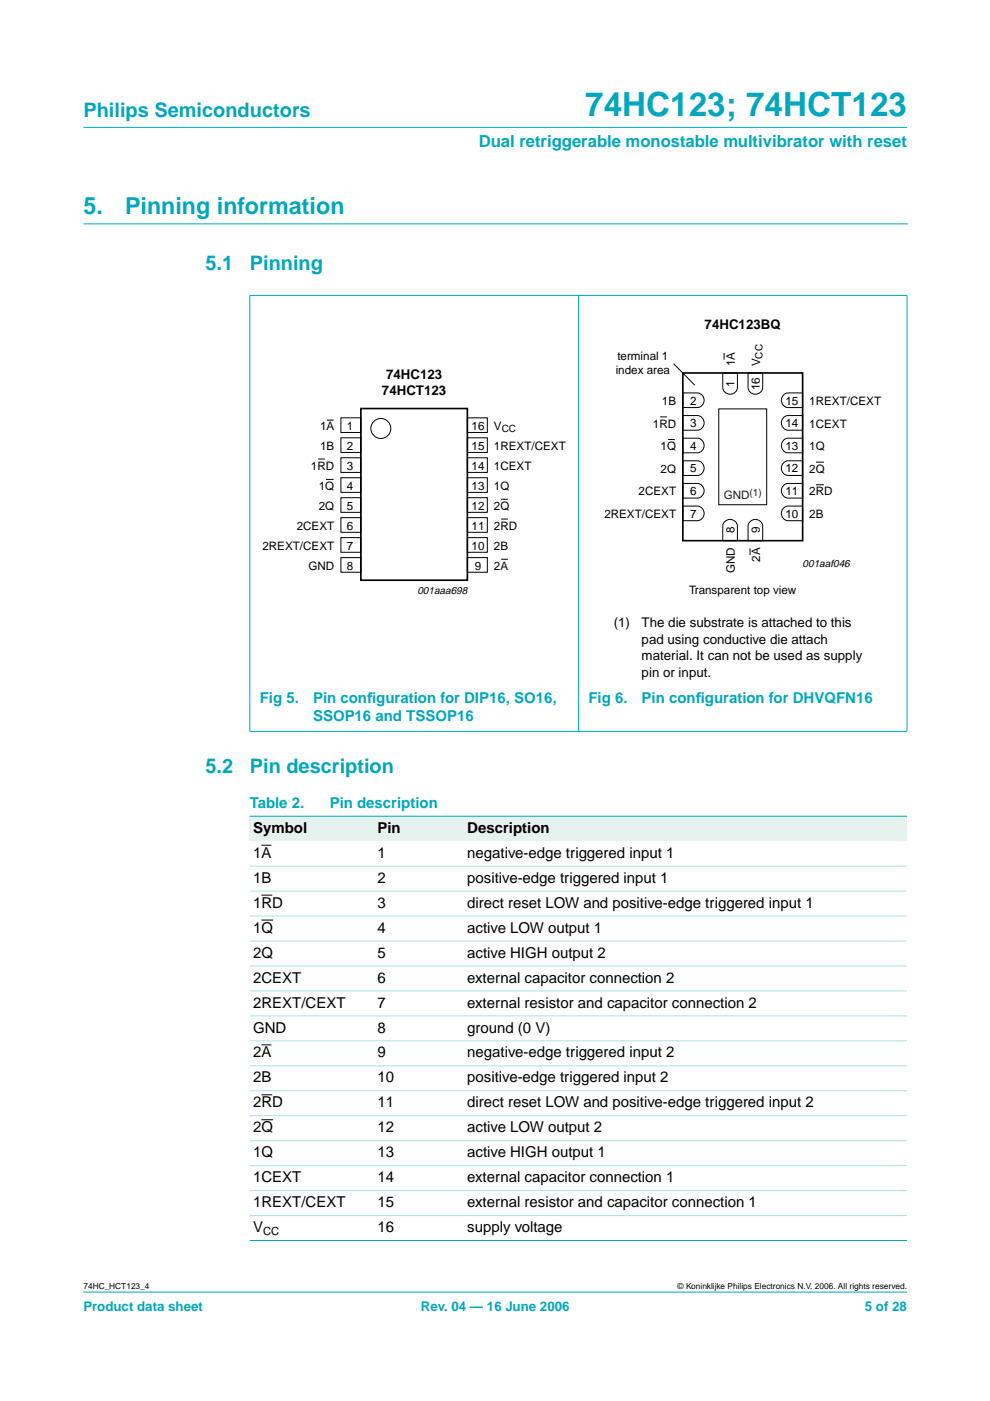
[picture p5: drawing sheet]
<svg xmlns="http://www.w3.org/2000/svg" width="210mm" height="297mm" viewBox="0 0 210 297" stroke-linecap="round" stroke-linejoin="round" font-family="sans-serif">
<defs><g id="words">
<text font-size="7.1" fill="#00a6bd" x="124.1" y="24.7">74HC123; 74HCT123</text>
<g font-size="4.9" fill="#00a6bd">
<text x="17.7" y="45.5">5.</text>
<text x="26.5" y="45.5">Pinning information</text>
</g>
<g font-size="4.2" fill="#00a6bd">
<text x="17.7" y="24.9">Philips Semiconductors</text>
<text x="43.6" y="57.3">5.1</text>
<text x="53" y="57.3">Pinning</text>
<text x="43.6" y="163.9">5.2</text>
<text x="53" y="163.9">Pin description</text>
</g>
<text font-size="3.5" fill="#00a6bd" x="101.5" y="31.1">Dual retriggerable monostable multivibrator with reset</text>
<g font-size="3.2" fill="#00a6bd">
<text x="55.1" y="149.1">Fig 5.</text>
<text x="66.4" y="149.1">Pin conf</text>
<text x="77.8" y="149.1">iguration for DIP16, SO16,</text>
<text x="124.8" y="149.1">Fig 6.</text>
<text x="136" y="149.1">Pin conf</text>
<text x="147.5" y="149.1">iguration for DHVQFN16</text>
<text x="66.4" y="152.9">SSOP16 and TSSOP16</text>
<text x="53" y="171.3">Table 2.</text>
<text x="69.9" y="171.3">Pin description</text>
</g>
<g font-size="3.2">
<text x="53.7" y="176.6">Symbol</text>
<text x="80" y="176.6">Pin</text>
<text x="99.1" y="176.6">Description</text>
<text x="53.7" y="181.9">1A</text>
<text x="80" y="181.9">1</text>
<text x="99.1" y="181.9">negative-edge triggered input 1</text>
<text x="53.7" y="187.2">1B</text>
<text x="80" y="187.2">2</text>
<text x="99.1" y="187.2">positive-edge triggered input 1</text>
<text x="53.7" y="192.5">1RD</text>
<text x="53.7" y="197.7">1Q</text>
<text x="80" y="197.7">4</text>
<text x="80" y="192.5">3</text>
<text x="99.1" y="192.5">direct reset LOW and positive-edge triggered input 1</text>
<text x="99.1" y="197.7">active LOW output 1</text>
<text x="53.7" y="203">2Q</text>
<text x="80" y="203">5</text>
<text x="99.1" y="203">active HIGH output 2</text>
<text x="53.7" y="208.3">2CEXT</text>
<text x="80" y="208.3">6</text>
<text x="99.1" y="208.3">external capacitor connection 2</text>
<text x="53.7" y="213.6">2REXT/CEXT</text>
<text x="80" y="213.6">7</text>
<text x="99.1" y="213.6">external resistor and capacitor connection 2</text>
<text x="53.7" y="218.9">GND</text>
<text x="80" y="218.9">8</text>
<text x="99.1" y="218.9">ground (0 V)</text>
<text x="53.7" y="224.2">2A</text>
<text x="80" y="224.2">9</text>
<text x="99.1" y="224.2">negative-edge triggered input 2</text>
<text x="53.7" y="229.5">2B</text>
<text x="80" y="229.5">10</text>
<text x="99.1" y="229.5">positive-edge triggered input 2</text>
<text x="53.7" y="234.8">2RD</text>
<text x="80" y="234.8">11</text>
<text x="99.1" y="234.8">direct reset LOW and positive-edge triggered input 2</text>
<text x="53.7" y="240.1">2Q</text>
<text x="53.7" y="245.4">1Q</text>
<text x="80" y="245.4">13</text>
<text x="80" y="240.1">12</text>
<text x="99.1" y="245.4">active HIGH output 1</text>
<text x="99.1" y="240.1">active LOW output 2</text>
<text x="53.7" y="250.7">1CEXT</text>
<text x="80" y="250.7">14</text>
<text x="99.1" y="250.7">external capacitor connection 1</text>
<text x="53.7" y="256">1REXT/CEXT</text>
<text x="80" y="256">15</text>
<text x="99.1" y="256">external resistor and capacitor connection 1</text>
<text x="53.7" y="261.3">V</text>
<text x="80" y="261.2">16</text>
<text x="99.1" y="261.2">supply voltage</text>
</g>
<g font-size="2.8">
<text x="149.4" y="69.8">74HC123BQ</text>
<text x="81" y="83.7">74HCT123</text>
<text x="81.8" y="80.4">74HC123</text>
<text x="130.1" y="133">(1)</text>
<text x="136" y="136.5">pad using conductive die attach</text>
<text x="136" y="133">The die substrate is attached to this</text>
<text x="136" y="140">material. It can not be used as supply</text>
<text x="136" y="143.5">pin or input.</text>
</g>
<g font-size="2.8" fill="#00a6bd">
<text x="17.7" y="278">Product data sheet</text>
<text x="89.2" y="278">Rev. 04 — 16 June 2006</text>
<text x="183.4" y="278">5 of 28</text>
</g>
<g font-size="2.5">
<text x="130.9" y="76.3">terminal 1</text>
<text x="155.8" y="77.7" transform="rotate(-90 155.8 77.7)">1A</text>
<text x="161.1" y="77.7" transform="rotate(-90 161.1 77.7)">V</text>
<text x="130.5" y="79.3">index area</text>
<text x="155.7" y="82" transform="rotate(-90 155.7 82)">1</text>
<text x="161.1" y="82.7" transform="rotate(-90 161.1 82.7)">16</text>
<text x="140.3" y="85.8">1B</text>
<text x="146.3" y="85.8">2</text>
<text x="166.5" y="85.8">15</text>
<text x="171.6" y="85.8">1REXT/CEXT</text>
<text x="67.8" y="91.1">1A</text>
<text x="67.8" y="95.4">1B</text>
<text x="73.6" y="91.1">1</text>
<text x="73.6" y="95.4">2</text>
<text x="100" y="91.1">16</text>
<text x="100" y="95.4">15</text>
<text x="104.7" y="91.1">V</text>
<text x="104.7" y="95.4">1REXT/CEXT</text>
<text x="138.4" y="90.6">1RD</text>
<text x="140.1" y="95.4">1Q</text>
<text x="146.3" y="95.4">4</text>
<text x="146.3" y="90.6">3</text>
<text x="166.5" y="95.4">13</text>
<text x="166.5" y="90.6">14</text>
<text x="171.6" y="90.6">1CEXT</text>
<text x="171.6" y="95.4">1Q</text>
<text x="65.9" y="99.6">1RD</text>
<text x="73.6" y="99.6">3</text>
<text x="100" y="99.6">14</text>
<text x="104.7" y="99.6">1CEXT</text>
<text x="140.1" y="100.2">2Q</text>
<text x="146.3" y="100.2">5</text>
<text x="166.5" y="100.2">12</text>
<text x="171.6" y="100.2">2Q</text>
<text x="67.6" y="103.8">1Q</text>
<text x="73.6" y="103.8">4</text>
<text x="100" y="103.8">13</text>
<text x="104.7" y="103.8">1Q</text>
<text x="135.4" y="105">2CEXT</text>
<text x="146.3" y="105">6</text>
<text x="166.5" y="105">11</text>
<text x="171.6" y="105">2RD</text>
<text x="62.9" y="112.3">2CEXT</text>
<text x="67.6" y="108.1">2Q</text>
<text x="73.6" y="108.1">5</text>
<text x="73.6" y="112.3">6</text>
<text x="100" y="108.1">12</text>
<text x="100" y="112.3">11</text>
<text x="104.7" y="108.1">2Q</text>
<text x="104.7" y="112.3">2RD</text>
<text x="128.1" y="109.8">2REXT/CEXT</text>
<text x="146.3" y="109.8">7</text>
<text x="155.7" y="113.1" transform="rotate(-90 155.7 113.1)">8</text>
<text x="161.1" y="113.1" transform="rotate(-90 161.1 113.1)">9</text>
<text x="166.5" y="109.8">10</text>
<text x="171.6" y="109.8">2B</text>
<text x="55.6" y="116.5">2REXT/CEXT</text>
<text x="73.6" y="116.5">7</text>
<text x="100" y="116.5">10</text>
<text x="104.7" y="116.5">2B</text>
<text x="161.1" y="119.1" transform="rotate(-90 161.1 119.1)">2A</text>
<text x="65.4" y="120.8">GND</text>
<text x="73.6" y="120.8">8</text>
<text x="100.7" y="120.8">9</text>
<text x="104.7" y="120.8">2A</text>
<text x="146.1" y="125.9">Transparent top view</text>
<text x="155.8" y="121.6" transform="rotate(-90 155.8 121.6)">GND</text>
</g>
<text font-size="2.5" fill="#231f20" x="153.4" y="105.9">GND</text>
<text font-size="2.4" x="55.8" y="261.8">CC</text>
<g font-size="2.2">
<text x="88.5" y="125.8">001aaa698</text>
<text x="170.2" y="120.3">001aaf046</text>
</g>
<g font-size="2.1">
<text x="161.6" y="76" transform="rotate(-90 161.6 76)">CC</text>
<text x="106.4" y="91.6">CC</text>
</g>
<text font-size="2.1" fill="#231f20" x="158.9" y="105.1">(1)</text>
<g font-size="1.8">
<text x="17.7" y="273.4">74HC_HCT123_4</text>
<text x="143.7" y="273.4">© Koninklijke Philips Electronics N.V. 2006. All rights reserved.</text>
</g>
</g></defs>
<g fill="#00a6bd" stroke="#00a6bd" stroke-width=".21">
<path d="M17.7 273.9h174.6z"/>
<path d="M17.7 27h174.6z"/>
<path d="M53 62.7v92.3z"/>
<path d="M122.6 62.6v92.5z"/>
<path d="M192.3 62.7v92.3z"/>
<path d="M52.9 62.6h139.5z"/>
<path d="M52.9 155.1h139.5z"/>
</g>
<path d="M17.7 47.5h174.7" fill="none" stroke="#00a6bd" stroke-width=".21"/>
<g fill="none" stroke="#000" stroke-width=".21">
<path d="M142.8 77.1l4.5 4.6M153.2 79.1h3.1v3.1a1.56 1.56 0 0 1-1.5 1.4 1.56 1.56 0 0 1-1.6-1.4zM153.5 74.8v1.5M158.6 79.1h3.1v3.1a1.56 1.56 0 0 1-1.5 1.4 1.56 1.56 0 0 1-1.6-1.4zM67.5 97.3h1.4M69.3 89.1h1.4M72.3 88.6h4.2v3.1h-4.2zM72.3 92.8h4.2v3.1h-4.2zM72.3 97.1h4.2v3.1h-4.2zM99.1 97.1h4.2v3.1h-4.2zM99.1 88.6h4.2v3.1h-4.2zM99.1 92.8h4.2v3.1h-4.2z"/>
<path d="M140 88.4h1.4M141.7 93.2h1.4M144.8 97.7h3.1a1.56 1.56 0 0 1 1.4 1.6 1.56 1.56 0 0 1-1.4 1.5h-3.1zM144.8 92.9h3.1a1.56 1.56 0 0 1 1.4 1.6 1.56 1.56 0 0 1-1.4 1.5h-3.1zM144.8 88.1h3.1a1.56 1.56 0 0 1 1.4 1.6 1.56 1.56 0 0 1-1.4 1.5h-3.1zM144.8 83.3h3.1a1.56 1.56 0 0 1 1.4 1.6 1.56 1.56 0 0 1-1.4 1.5h-3.1zM152.4 86.7h10.2v20.3h-10.2zM166.2 98l.9-.3h3.1v3.1h-3.1a1.57 1.57 0 0 1-1.4-1.1 1.57 1.57 0 0 1 .5-1.7zM166.2 93.2l.9-.3h3.1v3.1h-3.1a1.57 1.57 0 0 1-1.4-1.1 1.57 1.57 0 0 1 .5-1.7zM166.2 88.4l.9-.3h3.1v3.1h-3.1a1.57 1.57 0 0 1-1.4-1.1 1.57 1.57 0 0 1 .5-1.7zM166.2 83.6l.9-.3h3.1v3.1h-3.1a1.57 1.57 0 0 1-1.4-1.1 1.57 1.57 0 0 1 .5-1.7zM173 98h1.7"/>
<path d="M69.1 101.6h1.6M72.3 101.3h4.2v3.1h-4.2zM72.3 105.5h4.2v3.1h-4.2zM72.3 109.8h4.2v3.1h-4.2zM72.3 114h4.2v3.1h-4.2zM72.3 118.2h4.2v3.1h-4.2zM99.1 114h4.2v3.1h-4.2zM99.1 118.2h4.2v3.1h-4.2zM99.1 105.5h4.2v3.1h-4.2zM99.1 109.8h4.2v3.1h-4.2zM99.1 101.3h4.2v3.1h-4.2zM106.3 110.1h1.4"/>
<path d="M106.3 118.6h1.4M106.3 105.9h1.4M144.8 107.3h3.1a1.56 1.56 0 0 1 1.4 1.5 1.56 1.56 0 0 1-1.4 1.6h-3.1zM144.8 102.5h3.1a1.56 1.56 0 0 1 1.4 1.6 1.56 1.56 0 0 1-1.4 1.5h-3.1zM153.6 110.7a1.57 1.57 0 0 1 1.6-.5 1.57 1.57 0 0 1 1.1 1.3v3.1h-3.1v-3.1zM158.9 110.7a1.57 1.57 0 0 1 1.7-.5 1.57 1.57 0 0 1 1.1 1.3v3.1h-3.1v-3.1zM159 116.3v1.4M166.2 107.6l.9-.3h3.1v3.1h-3.1a1.57 1.57 0 0 1-1.4-1.1 1.57 1.57 0 0 1 .5-1.7zM166.2 102.8l.9-.3h3.1v3.1h-3.1a1.57 1.57 0 0 1-1.4-1.1 1.57 1.57 0 0 1 .5-1.7zM173 102.8h1.7"/>
<circle cx="80.7" cy="90.8" r="2.12"/>
</g>
<path d="M144.8 79.1h25.4v35.5h-25.4zM76.5 86.6h22.6v36.4h-22.6z" fill="none" stroke="#000" stroke-width=".35"/>
<g fill="#e6f2ed">
<path d="M53 173.1h26.3v5.2h-26.3z" fill-rule="evenodd"/>
<path d="M79.3 173.1h19.1v5.2h-19.1z" fill-rule="evenodd"/>
<path d="M98.4 173.1h93.9v5.2h-93.9z" fill-rule="evenodd"/>
</g>
<path d="M55.4 179.2h2.2M55.4 189.8h2.3M55.4 195.1h2.5M55.4 221.5h2.2M55.4 232.1h2.3M55.4 237.4h2.5" fill="none" stroke="#000" stroke-width=".21"/>
<g fill="#00a6bd" stroke="#00a6bd" stroke-width=".21">
<path d="M53 173.1h139.3z"/>
<path d="M53 263h139.3z"/>
</g>
<g fill="#ade0e6" stroke="#ade0e6" stroke-width=".21">
<path d="M53 183.6h139.3z"/>
<path d="M53 188.9h139.3z"/>
<path d="M53 194.2h139.3z"/>
<path d="M53 199.5h139.3z"/>
<path d="M53 204.8h139.3z"/>
<path d="M53 210.1h139.3z"/>
<path d="M53 215.4h139.3z"/>
<path d="M53 220.7h139.3z"/>
<path d="M53 226h139.3z"/>
<path d="M53 231.3h139.3z"/>
<path d="M53 236.6h139.3z"/>
<path d="M53 241.8h139.3z"/>
<path d="M53 247.1h139.3z"/>
<path d="M53 252.4h139.3z"/>
<path d="M53 257.7h139.3z"/>
</g>
<use href="#words"/>
</svg>
